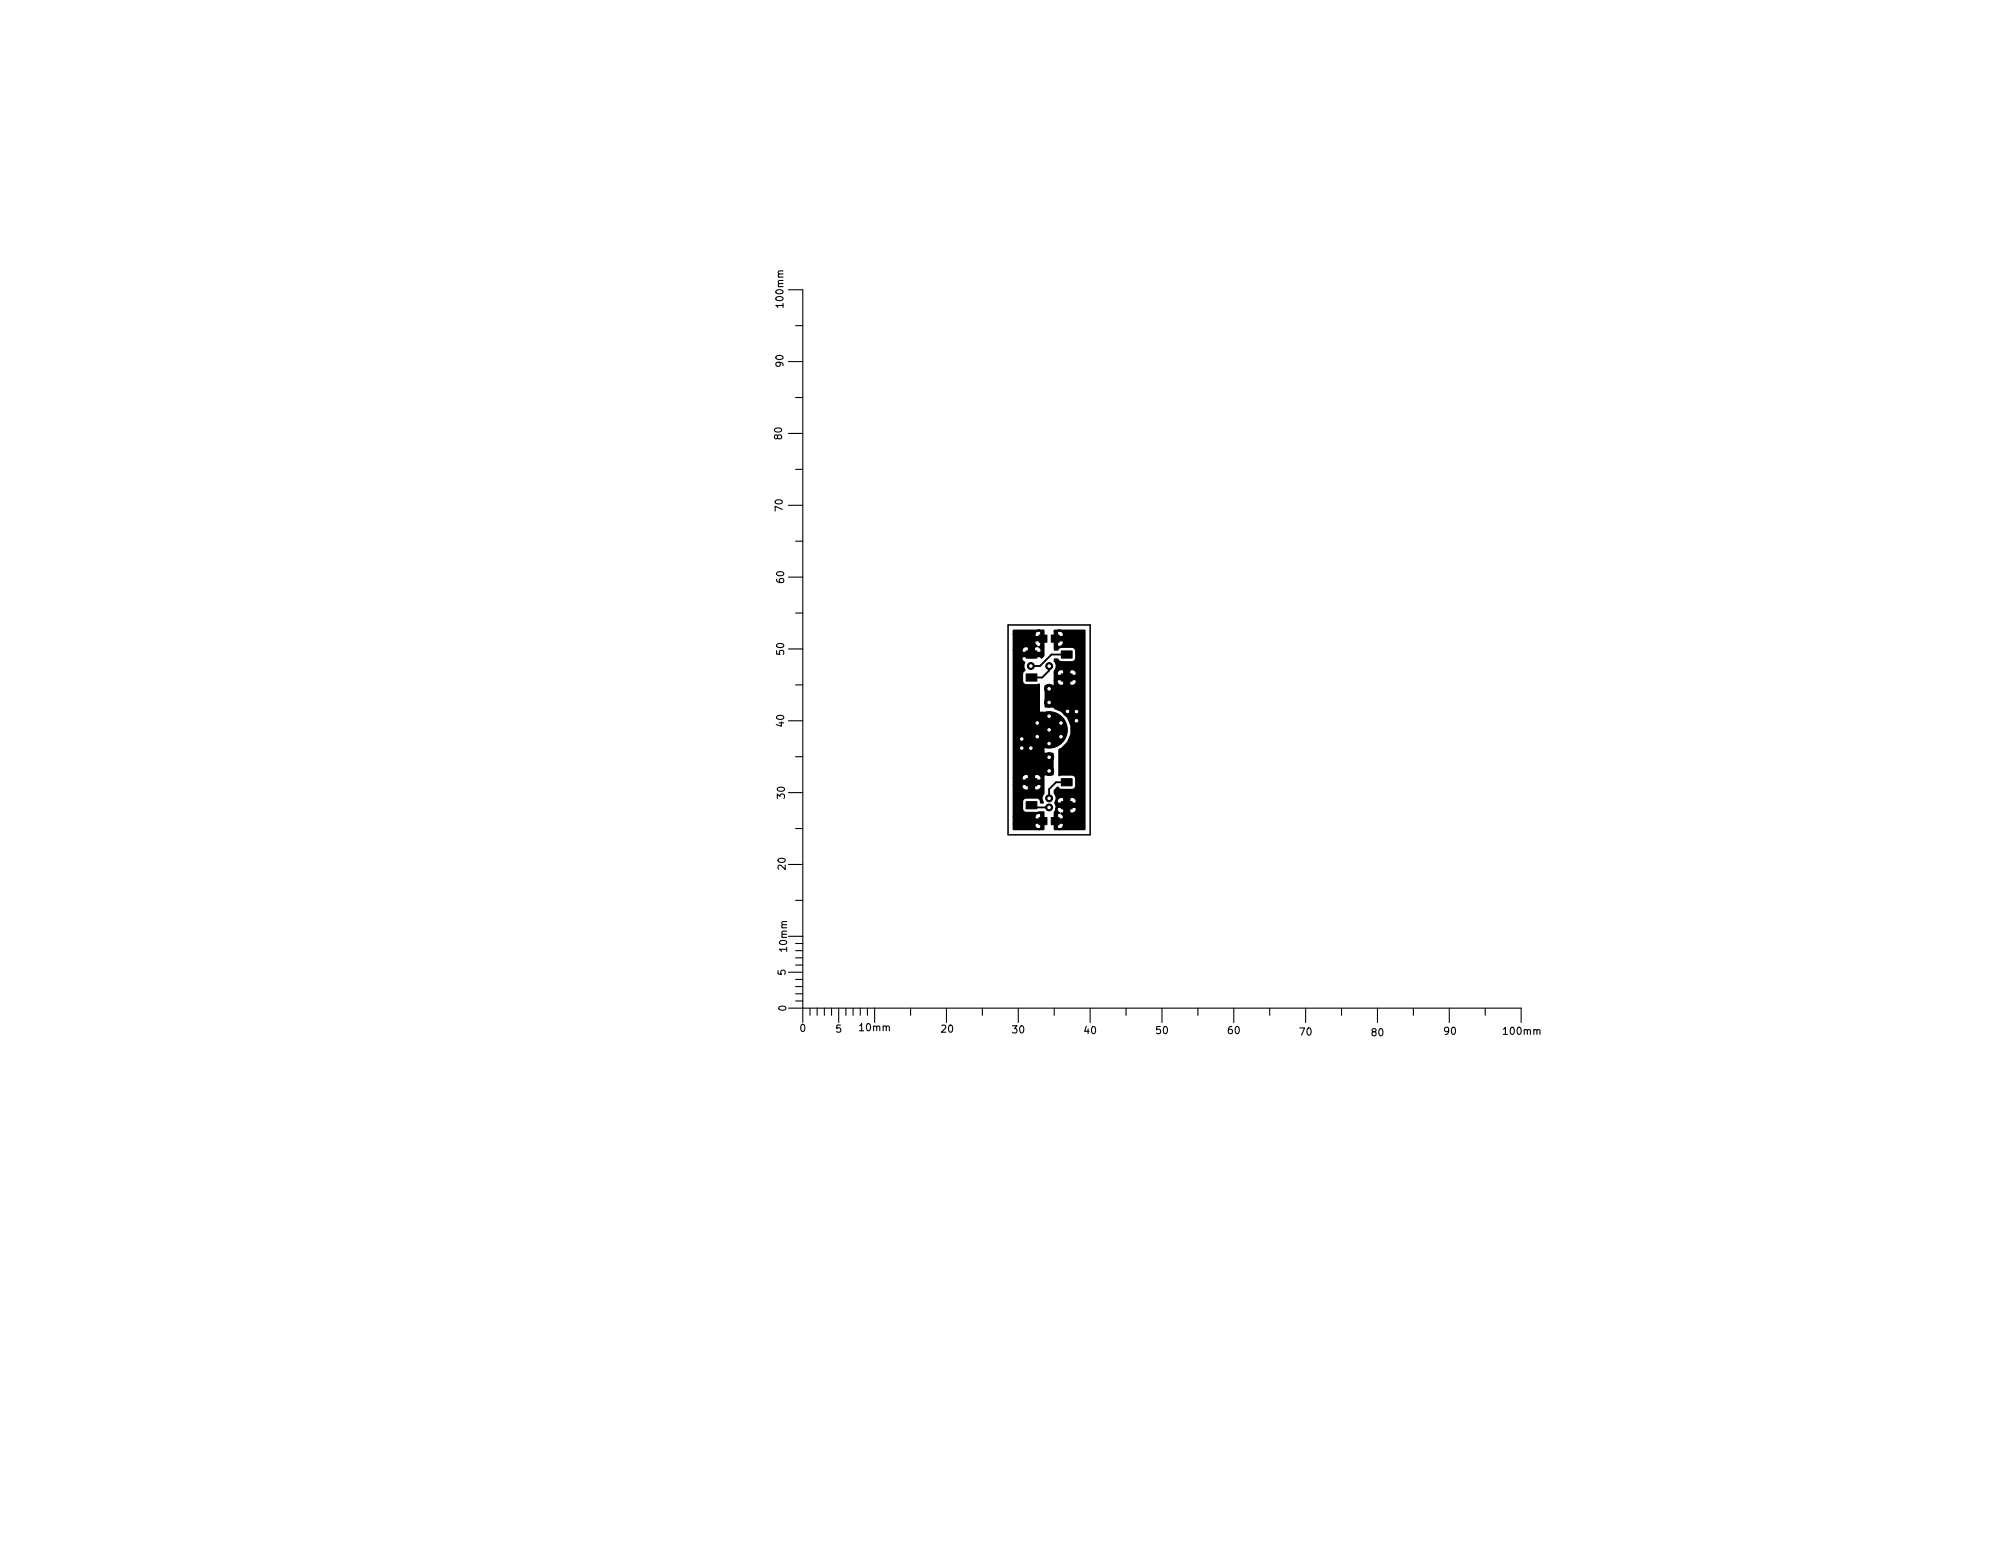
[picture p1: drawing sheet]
<svg xmlns="http://www.w3.org/2000/svg" width="279mm" height="216mm" viewBox="0 0 279 216" stroke-linecap="round" stroke-linejoin="round" font-family="sans-serif">
<defs><g id="words">
<g font-size="1.4">
<text x="109.1" y="42.6" transform="rotate(-90 109.1 42.6)">100mm</text>
<text x="109.1" y="51" transform="rotate(-90 109.1 51)">90</text>
<text x="108.9" y="61.1" transform="rotate(-90 108.9 61.1)">80</text>
<text x="109" y="71.1" transform="rotate(-90 109 71.1)">70</text>
<text x="109.2" y="81.1" transform="rotate(-90 109.2 81.1)">60</text>
<text x="109.2" y="91.1" transform="rotate(-90 109.2 91.1)">50</text>
<text x="109.2" y="101.1" transform="rotate(-90 109.2 101.1)">40</text>
<text x="109.3" y="111.1" transform="rotate(-90 109.3 111.1)">30</text>
<text x="109.4" y="121" transform="rotate(-90 109.4 121)">20</text>
<text x="109.4" y="135.7" transform="rotate(-90 109.4 135.7)">5</text>
<text x="109.6" y="132.3" transform="rotate(-90 109.6 132.3)">10mm</text>
<text x="109.5" y="140.7" transform="rotate(-90 109.5 140.7)">0</text>
<text x="111.4" y="143.6">0</text>
<text x="116.4" y="143.7">5</text>
<text x="119.7" y="143.5">10mm</text>
<text x="131.1" y="143.7">20</text>
<text x="141" y="143.8">30</text>
<text x="151" y="143.9">40</text>
<text x="161" y="143.9">50</text>
<text x="171" y="143.9">60</text>
<text x="181" y="144.1">70</text>
<text x="191" y="144.2">80</text>
<text x="201.1" y="144">90</text>
<text x="209.5" y="144">100mm</text>
</g>
</g></defs>
<g fill="none" stroke="#000" stroke-width=".15">
<path d="M109.8 40.3h2v102M109.8 50.3h2M110.8 55.3h1M110.8 45.3h1M109.8 70.3h2M109.8 60.3h2M110.8 75.3h1M110.8 65.3h1M109.8 90.3h2M109.8 80.3h2M110.8 95.3h1M110.8 85.3h1"/>
<path d="M140.3 87h11.5v29.2h-11.5zM109.8 110.3h2M109.8 100.3h2M110.8 115.3h1M110.8 105.3h1M109.8 130.3h2M109.8 135.3h2M109.8 120.3h2M110.8 139.3h1M110.8 138.3h1M110.8 137.3h1M110.8 136.3h1"/>
<path d="M110.8 134.3h1M110.8 133.3h1M110.8 132.3h1M110.8 131.3h1M110.8 125.3h1M109.8 140.3h102v2M112.8 140.3v1M113.8 140.3v1M114.8 140.3v1M115.8 140.3v1M116.8 140.3v2M117.8 140.3v1"/>
<path d="M118.8 140.3v1M119.8 140.3v1M120.8 140.3v1M121.8 140.3v2M126.8 140.3v1M131.8 140.3v2M136.8 140.3v1M141.8 140.3v2M146.8 140.3v1M151.8 140.3v2M156.8 140.3v1M161.8 140.3v2"/>
<path d="M166.8 140.3v1M171.8 140.3v2M176.8 140.3v1M181.8 140.3v2M186.8 140.3v1M191.8 140.3v2M196.8 140.3v1M201.8 140.3v2M206.8 140.3v1"/>
</g>
<g fill="#000" stroke="#000" stroke-width=".14">
<path d="M142.9 90.6h1.4v1h-1.4zM142.9 93.8h1.4v1h-1.4zM144.6 88.4h1.2v1h-1.2zM146.3 88.4h1.2v1h-1.2zM147.8 90.6h1.4v1h-1.4zM147.8 93.8h1.4v1h-1.4zM142.9 108.4h1.4v1h-1.4zM142.9 111.6h1.4v1h-1.4zM144.6 113.8h1.2v1h-1.2zM146.3 113.8h1.2v1h-1.2zM147.8 108.4h1.4v1h-1.4zM147.8 111.6h1.4v1h-1.4z"/>
<circle cx="143.5" cy="92.7" r=".48"/>
<circle cx="146" cy="95.9" r=".63"/>
<circle cx="146" cy="97.8" r=".63"/>
<circle cx="146.1" cy="99.7" r=".51"/>
<circle cx="146.1" cy="92.7" r=".48"/>
<circle cx="148.6" cy="99" r=".63"/>
<circle cx="149.9" cy="99.1" r=".63"/>
<circle cx="142.2" cy="104.1" r=".63"/>
<circle cx="142.2" cy="102.9" r=".63"/>
<circle cx="143.5" cy="104.1" r=".63"/>
<circle cx="144.4" cy="100.6" r=".51"/>
<circle cx="144.4" cy="102.6" r=".51"/>
<circle cx="146" cy="101.6" r="2.54"/>
<circle cx="146" cy="107.3" r=".63"/>
<circle cx="146" cy="105.4" r=".63"/>
<circle cx="146" cy="111.1" r=".48"/>
<circle cx="146" cy="112.4" r=".48"/>
<circle cx="146.1" cy="103.5" r=".51"/>
<circle cx="147.7" cy="100.6" r=".51"/>
<circle cx="147.7" cy="102.6" r=".51"/>
<circle cx="149.9" cy="100.3" r=".63"/>
</g>
<path d="M146 95.9v1.9M148.6 99l1.3 .1M142.2 104.1h1.3M146 105.4v1.9" fill="none" stroke="#000" stroke-width=".41"/>
<path d="M146.1 92.7v.6l-1 1h-1.5M148.9 91.1h-2.5l-1.6 1.6h-1.3M143.6 112.1l.3 .3h2.1M148.5 108.9h-1.5l-1 1v1.2" fill="none" stroke="#000" stroke-width=".25"/>
<path d="M141.1 87.8h4.2v3.5l-.3 .3-.2-.2h-.8v.1h-.8v-.1h-.8a.49 .49 0 0 0-.2 .5 .49 .49 0 0 0 .4 .3 .99 .99 0 0 0 .1 1.1l-.2 .1a1.91 1.91 0 0 0-.2 1.6l.2 .2 .4 .2h1.4l.4-.2v3.9v.1h.6v5.6l.1 .1h1.2v2.9h-1.2l-.1 .1v2.6a.97 .97 0 0 0-.1 1.2h-.3a.58 .58 0 0 0-.6-.7h-1.4a.54 .54 0 0 0-.6 .6v1a.54 .54 0 0 0 .6 .5h2.4v2.3h-4.2v-.7h2.9a.56 .56 0 0 0 .3 .6 .56 .56 0 0 0 .6 0v-.8h-.7l-.2 .2h-2.9v-1h2.9v.2l.2 .2h.7v-.8a.53 .53 0 0 0-.5-.1 .53 .53 0 0 0-.4 .5h-2.9v-4.4h1.1a.61 .61 0 0 0 .3 .6 .61 .61 0 0 0 .7 0v-.8h.8v.8a.61 .61 0 0 0 .7 0 .61 .61 0 0 0 .3-.6l-.2-.2h-2.4l-.2 .2h-1.1v-1h1.1v.2l.2 .1h.8v-.7h.8v.7h.8a.51 .51 0 0 0 .1-.5 .51 .51 0 0 0-.4-.3h-.4l-.1 .1h-.8a.6 .6 0 0 0-1 .4h-1.1v-17.8h1.1v.2l.2 .2h.8v-.8h.8v.8h.8a.48 .48 0 0 0-.2-.9l.3-.1v-.8h-.7a.48 .48 0 0 0 .2 .9h-.3l-.1 .1h-.8a.6 .6 0 0 0-1 .4h-1.1v-2.2h2.9v.2l.2 .2h.7v-.8a.53 .53 0 0 0-.5-.1 .53 .53 0 0 0-.4 .5h-2.9zM146.8 87.8h4.2v27.6h-4.2v-.9h.4v.8a.52 .52 0 0 0 .7 0 .52 .52 0 0 0 0-.8h-1.1v-1.4l.3-.6a.6 .6 0 0 0 .4 .7l-.3 .1v.8h.7a.48 .48 0 0 0-.2-.9h.3l.1-.1v-.8h.8v.8a.61 .61 0 0 0 .7 0 .61 .61 0 0 0 .3-.6l-.2-.2h-2.4l-.2 .2v-.3l-.2-.4 .1-.3h.1v.2l.2 .1h.8v-.7h.8v.7h.8a.51 .51 0 0 0 .1-.5 .51 .51 0 0 0-.4-.3h-.4l-.1 .1h-.8a.6 .6 0 0 0-1 .4h-.1a.92 .92 0 0 0-.2-1v-.5l.4-.4 .3 .3h.3h1.4a.54 .54 0 0 0 .6-.5v-1a.54 .54 0 0 0-.6-.6h-1.4l-.4 .2v-3.7a3.1 3.1 0 0 0 1.8-3.1 3.1 3.1 0 0 0-2.4-2.6l-.1-.2h-1.2v-2.9l1.2-.1 .1-.7h.3a.61 .61 0 0 0 .3 .7 .61 .61 0 0 0 .7-.1v-.7h.8v.7a.61 .61 0 0 0 .7 .1 .61 .61 0 0 0 .3-.7l-.2-.1h-2.4l-.2 .1h-.3v-1h.3v.2l.2 .2h.8v-.8h.8v.8h.8a.51 .51 0 0 0 .1-.6 .51 .51 0 0 0-.4-.3h-.4l-.1 .1h-.8a.6 .6 0 0 0-1 .4h-.3v-.3a.96 .96 0 0 0 0-1.4v-.2h.4a.52 .52 0 0 0 .6 .4h1.4a.54 .54 0 0 0 .6-.6v-1a.54 .54 0 0 0-.6-.5h-1.4a.52 .52 0 0 0-.6 .3h-.4v-1.3h.4v.8a.52 .52 0 0 0 .7 0 .52 .52 0 0 0 0-.8h-1.1v-1.2h.4v.8h.7a.52 .52 0 0 0 0-.8 .52 .52 0 0 0-.7 0h-.4z" fill="#000" stroke="#000" stroke-width=".25"/>
<g fill="#fff" stroke="#fff" stroke-width=".14">
<circle cx="149.9" cy="100.3" r=".17"/>
<circle cx="149.9" cy="99.1" r=".17"/>
<circle cx="148.6" cy="99" r=".18"/>
<circle cx="146" cy="97.8" r=".17"/>
<circle cx="146" cy="95.9" r=".17"/>
<circle cx="142.2" cy="102.9" r=".17"/>
<circle cx="142.2" cy="104.1" r=".17"/>
<circle cx="143.5" cy="104.1" r=".17"/>
<circle cx="146" cy="105.4" r=".17"/>
<circle cx="146" cy="107.3" r=".17"/>
<circle cx="146.1" cy="92.7" r=".17"/>
<circle cx="146" cy="111.1" r=".17"/>
<circle cx="143.5" cy="92.7" r=".17"/>
<circle cx="146" cy="112.4" r=".17"/>
<circle cx="146" cy="101.6" r=".17"/>
<circle cx="146" cy="99.7" r=".17"/>
<circle cx="144.4" cy="100.6" r=".17"/>
<circle cx="144.4" cy="102.6" r=".17"/>
<circle cx="146" cy="103.5" r=".17"/>
<circle cx="147.7" cy="102.6" r=".17"/>
<circle cx="147.7" cy="100.6" r=".17"/>
</g>
<use href="#words"/>
</svg>
